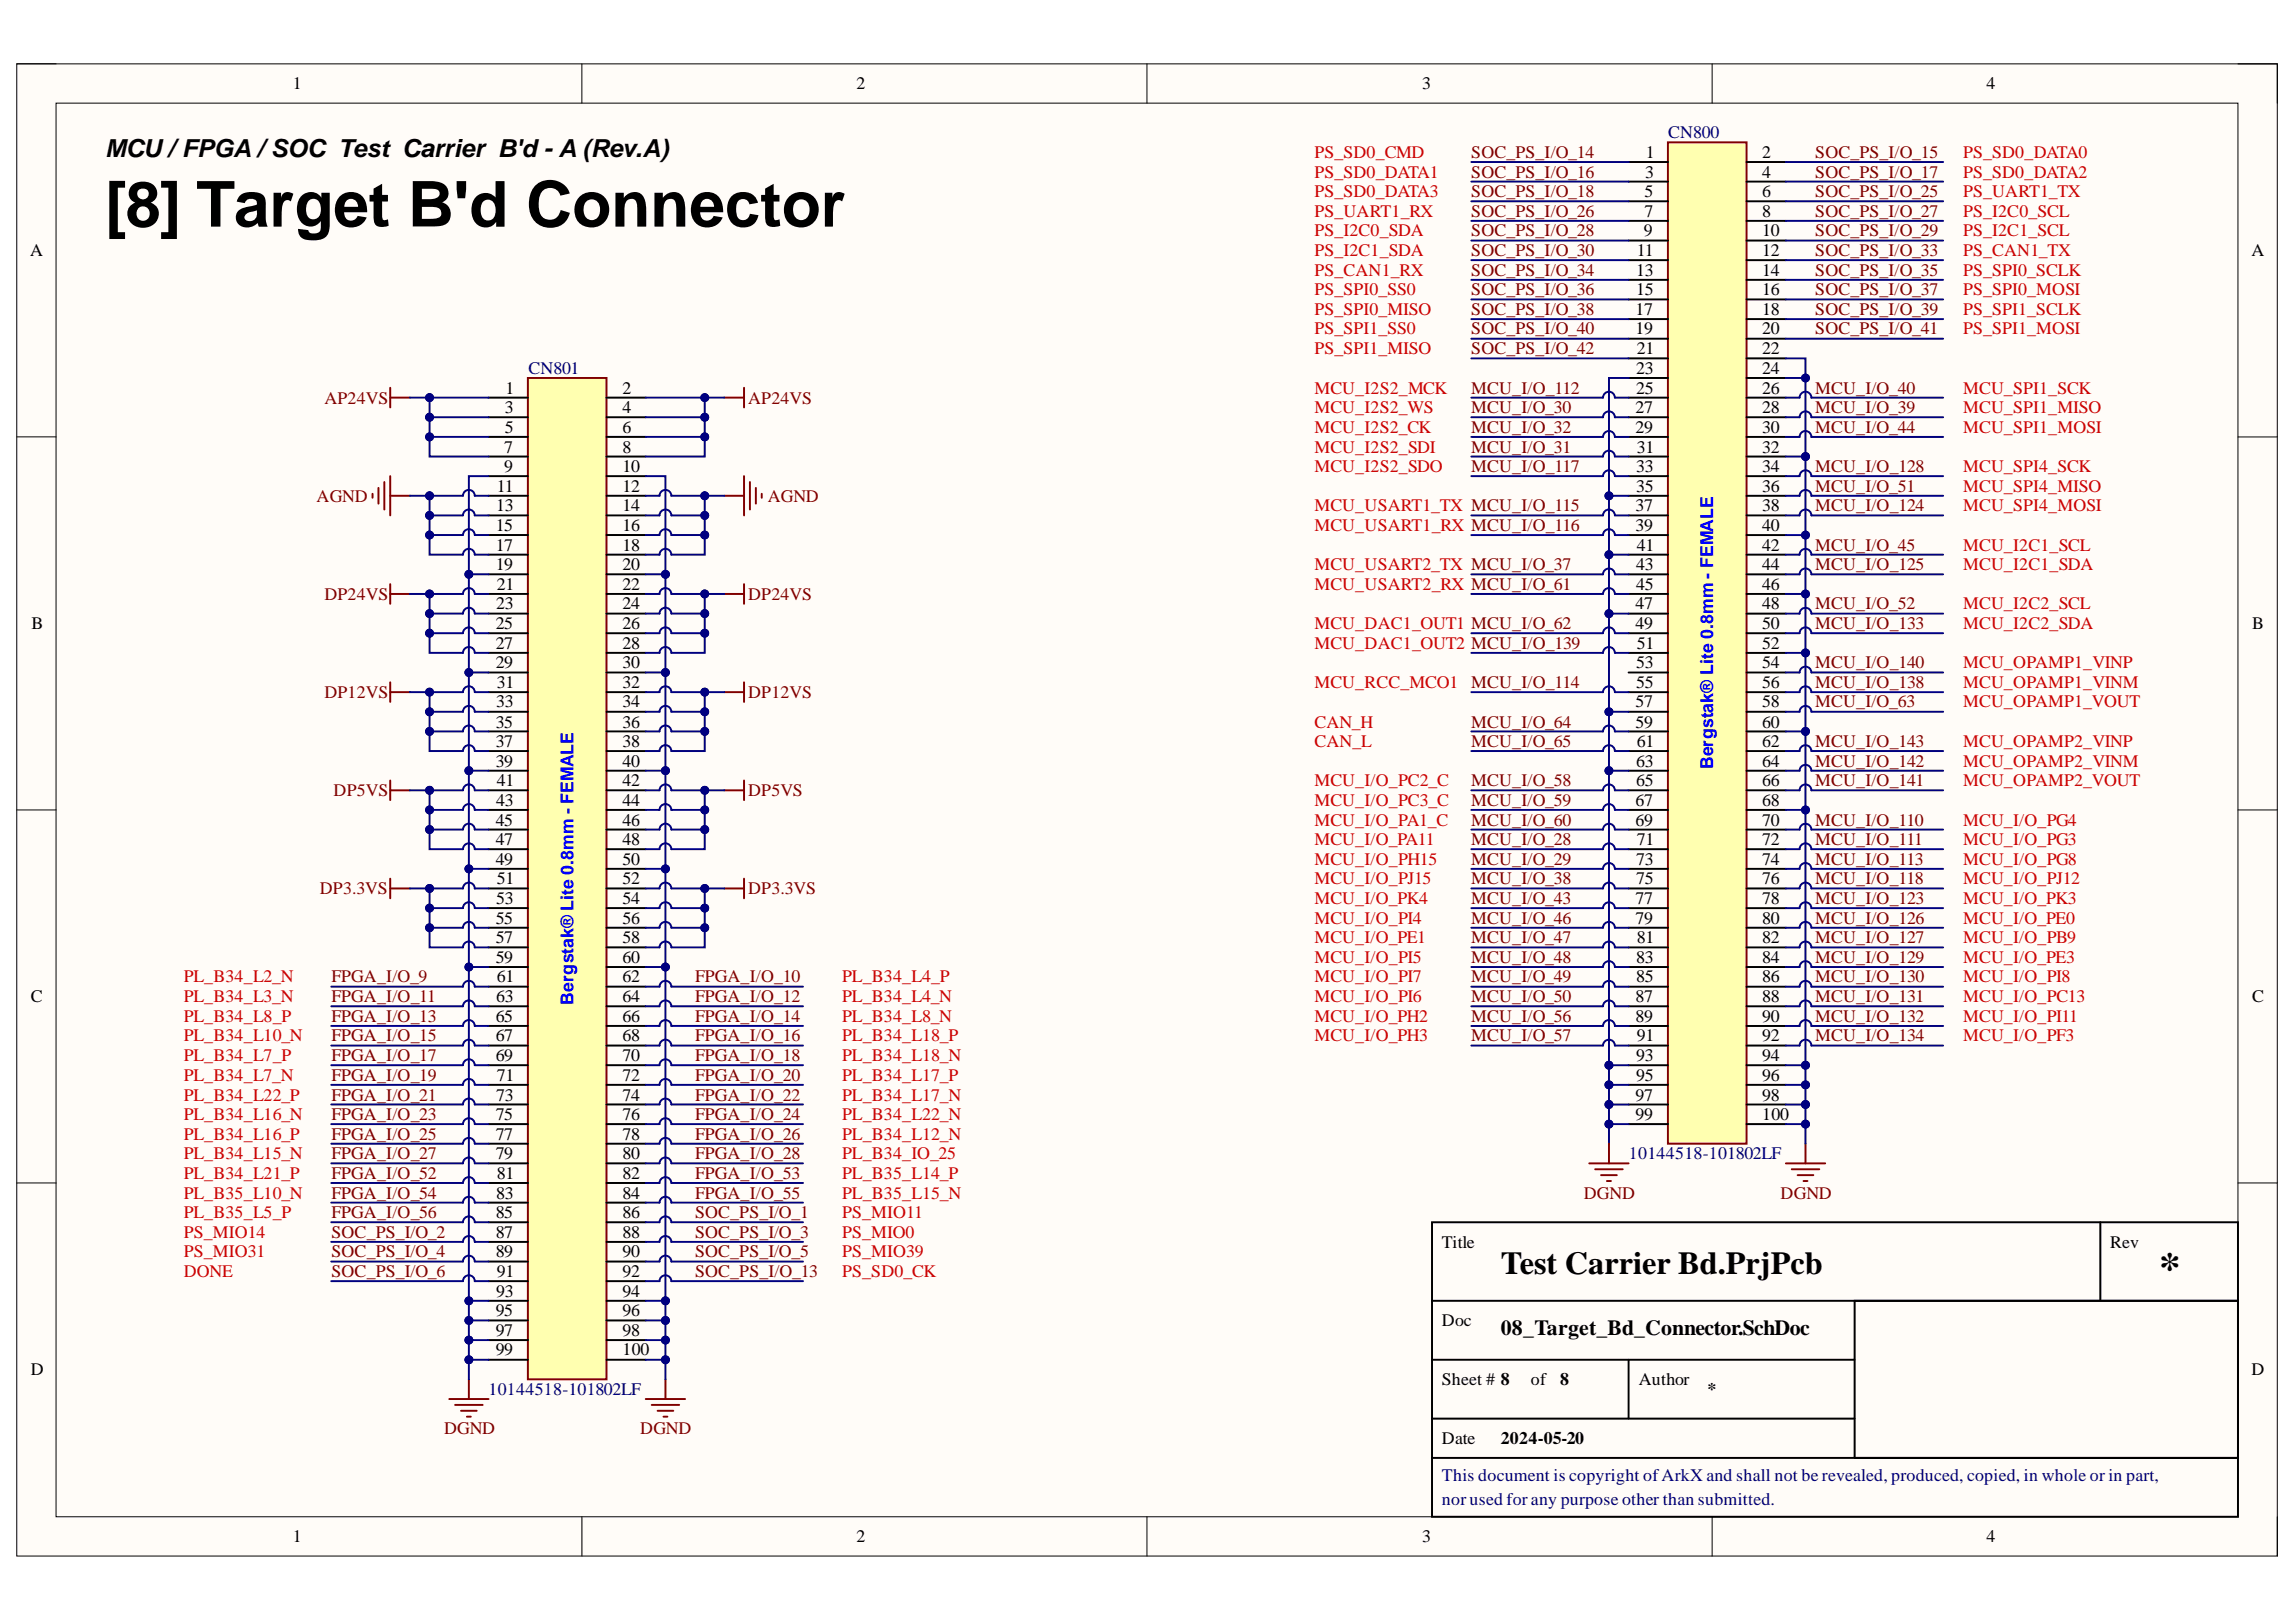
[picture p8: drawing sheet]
<svg xmlns="http://www.w3.org/2000/svg" width="297mm" height="210mm" viewBox="0 0 297 210" stroke-linecap="round" stroke-linejoin="round" font-family="sans-serif">
<defs><g id="words">
<text font-size="8.2" x="13.6" y="29.3">[8] Target B'd Connector</text>
<text font-size="5.5" x="279.3" y="165.8">*</text>
<text font-size="4.1" x="194.2" y="164.8">Test Carrier Bd.PrjPcb</text>
<text font-size="3.2" x="13.6" y="20.3">MCU /FPGA /SOC Test Carrier B'd - A (Rev.A)</text>
<text font-size="2.8" x="194.2" y="172.8">08_Target_Bd_Connector.SchDoc</text>
<g font-size="2.3">
<text x="37.9" y="11.6">1</text>
<text x="110.8" y="11.6">2</text>
<text x="184" y="11.6">3</text>
<text x="257" y="11.6">4</text>
<text x="212.9" y="23">3</text>
<text x="212.9" y="20.4">1</text>
<text x="228" y="20.4">2</text>
<text x="228" y="23">4</text>
<text x="212.8" y="25.5">5</text>
<text x="212.8" y="28.1">7</text>
<text x="228" y="25.5">6</text>
<text x="228" y="28.1">8</text>
<text x="3.9" y="33.1">A</text>
<text x="211.7" y="35.7">13</text>
<text x="211.8" y="33.1">11</text>
<text x="212.7" y="30.6">9</text>
<text x="228" y="30.6">10</text>
<text x="228" y="33.1">12</text>
<text x="228" y="35.7">14</text>
<text x="291.3" y="33.1">A</text>
<text x="211.6" y="40.7">17</text>
<text x="211.7" y="38.2">15</text>
<text x="228" y="38.2">16</text>
<text x="228" y="40.7">18</text>
<text x="211.6" y="43.3">19</text>
<text x="211.8" y="45.8">21</text>
<text x="228" y="43.3">20</text>
<text x="228" y="45.8">22</text>
<text x="65.3" y="53.5">3</text>
<text x="65.4" y="51">1</text>
<text x="80.5" y="51">2</text>
<text x="80.5" y="53.5">4</text>
<text x="211.6" y="53.5">27</text>
<text x="211.7" y="48.3">23</text>
<text x="211.7" y="51">25</text>
<text x="228" y="48.3">24</text>
<text x="228" y="51">26</text>
<text x="228" y="53.5">28</text>
<text x="65.2" y="58.6">7</text>
<text x="65.3" y="56">5</text>
<text x="80.5" y="56">6</text>
<text x="80.5" y="58.6">8</text>
<text x="211.6" y="56">29</text>
<text x="211.8" y="58.6">31</text>
<text x="228" y="56">30</text>
<text x="228" y="58.6">32</text>
<text x="64.3" y="63.6">11</text>
<text x="65.2" y="61.1">9</text>
<text x="80.5" y="61.1">10</text>
<text x="80.5" y="63.6">12</text>
<text x="211.7" y="61.1">33</text>
<text x="211.7" y="63.6">35</text>
<text x="228" y="61.1">34</text>
<text x="228" y="63.6">36</text>
<text x="64.1" y="68.7">15</text>
<text x="64.1" y="71.3">17</text>
<text x="64.2" y="66.2">13</text>
<text x="80.5" y="66.2">14</text>
<text x="80.5" y="68.7">16</text>
<text x="80.5" y="71.3">18</text>
<text x="211.6" y="66.2">37</text>
<text x="211.6" y="68.7">39</text>
<text x="211.8" y="71.3">41</text>
<text x="228" y="66.2">38</text>
<text x="228" y="68.7">40</text>
<text x="228" y="71.3">42</text>
<text x="64.1" y="73.8">19</text>
<text x="64.3" y="76.3">21</text>
<text x="80.5" y="73.8">20</text>
<text x="80.5" y="76.3">22</text>
<text x="211.7" y="73.8">43</text>
<text x="211.7" y="76.3">45</text>
<text x="228" y="73.8">44</text>
<text x="228" y="76.3">46</text>
<text x="4.1" y="81.4">B</text>
<text x="64.1" y="81.4">25</text>
<text x="64.1" y="83.9">27</text>
<text x="64.2" y="78.9">23</text>
<text x="80.5" y="78.9">24</text>
<text x="80.5" y="81.4">26</text>
<text x="80.5" y="83.9">28</text>
<text x="211.6" y="78.9">47</text>
<text x="211.6" y="81.4">49</text>
<text x="211.8" y="83.9">51</text>
<text x="228" y="78.9">48</text>
<text x="228" y="81.4">50</text>
<text x="228" y="83.9">52</text>
<text x="291.4" y="81.4">B</text>
<text x="64.1" y="86.5">29</text>
<text x="64.3" y="89">31</text>
<text x="80.5" y="86.5">30</text>
<text x="80.5" y="89">32</text>
<text x="211.7" y="86.5">53</text>
<text x="211.7" y="89">55</text>
<text x="228" y="86.5">54</text>
<text x="228" y="89">56</text>
<text x="64.1" y="94.2">35</text>
<text x="64.2" y="91.5">33</text>
<text x="80.5" y="91.5">34</text>
<text x="80.5" y="94.2">36</text>
<text x="211.6" y="91.5">57</text>
<text x="211.6" y="94.2">59</text>
<text x="228" y="91.5">58</text>
<text x="228" y="94.2">60</text>
<text x="64.1" y="96.7">37</text>
<text x="64.1" y="99.2">39</text>
<text x="64.3" y="101.8">41</text>
<text x="80.5" y="96.7">38</text>
<text x="80.5" y="99.2">40</text>
<text x="80.5" y="101.8">42</text>
<text x="211.7" y="99.2">63</text>
<text x="211.7" y="101.8">65</text>
<text x="211.8" y="96.7">61</text>
<text x="228" y="96.7">62</text>
<text x="228" y="99.2">64</text>
<text x="228" y="101.8">66</text>
<text x="64.1" y="106.8">45</text>
<text x="64.2" y="104.3">43</text>
<text x="80.5" y="104.3">44</text>
<text x="80.5" y="106.8">46</text>
<text x="211.6" y="104.3">67</text>
<text x="211.6" y="106.8">69</text>
<text x="228" y="104.3">68</text>
<text x="228" y="106.8">70</text>
<text x="64.1" y="109.4">47</text>
<text x="64.1" y="111.9">49</text>
<text x="80.5" y="109.4">48</text>
<text x="80.5" y="111.9">50</text>
<text x="211.7" y="111.9">73</text>
<text x="211.8" y="109.4">71</text>
<text x="228" y="109.4">72</text>
<text x="228" y="111.9">74</text>
<text x="64.1" y="119.5">55</text>
<text x="64.2" y="117">53</text>
<text x="64.3" y="114.4">51</text>
<text x="80.5" y="114.4">52</text>
<text x="80.5" y="117">54</text>
<text x="80.5" y="119.5">56</text>
<text x="211.6" y="117">77</text>
<text x="211.6" y="119.5">79</text>
<text x="211.7" y="114.4">75</text>
<text x="228" y="114.4">76</text>
<text x="228" y="117">78</text>
<text x="228" y="119.5">80</text>
<text x="64.1" y="122.1">57</text>
<text x="64.1" y="124.6">59</text>
<text x="80.5" y="122.1">58</text>
<text x="80.5" y="124.6">60</text>
<text x="211.7" y="124.6">83</text>
<text x="211.8" y="122.1">81</text>
<text x="228" y="122.1">82</text>
<text x="228" y="124.6">84</text>
<text x="4" y="129.7">C</text>
<text x="64.2" y="129.7">63</text>
<text x="64.3" y="127.1">61</text>
<text x="80.5" y="127.1">62</text>
<text x="80.5" y="129.7">64</text>
<text x="211.6" y="129.7">87</text>
<text x="211.7" y="127.1">85</text>
<text x="228" y="127.1">86</text>
<text x="228" y="129.7">88</text>
<text x="291.4" y="129.7">C</text>
<text x="64.1" y="132.2">65</text>
<text x="64.1" y="134.7">67</text>
<text x="64.1" y="137.4">69</text>
<text x="80.5" y="132.2">66</text>
<text x="80.5" y="134.7">68</text>
<text x="80.5" y="137.4">70</text>
<text x="211.6" y="132.2">89</text>
<text x="211.7" y="137.4">93</text>
<text x="211.8" y="134.7">91</text>
<text x="228" y="132.2">90</text>
<text x="228" y="134.7">92</text>
<text x="228" y="137.4">94</text>
<text x="64.2" y="142.4">73</text>
<text x="64.3" y="139.9">71</text>
<text x="80.5" y="139.9">72</text>
<text x="80.5" y="142.4">74</text>
<text x="211.6" y="142.4">97</text>
<text x="211.7" y="139.9">95</text>
<text x="228" y="139.9">96</text>
<text x="228" y="142.4">98</text>
<text x="64.1" y="145">75</text>
<text x="64.1" y="147.5">77</text>
<text x="80.5" y="145">76</text>
<text x="80.5" y="147.5">78</text>
<text x="211.6" y="145">99</text>
<text x="228" y="145">100</text>
<text x="64.1" y="150">79</text>
<text x="64.2" y="155.1">83</text>
<text x="64.3" y="152.6">81</text>
<text x="80.5" y="150">80</text>
<text x="80.5" y="152.6">82</text>
<text x="80.5" y="155.1">84</text>
<text x="64.1" y="157.6">85</text>
<text x="64.1" y="160.2">87</text>
<text x="80.5" y="157.6">86</text>
<text x="80.5" y="160.2">88</text>
<text x="186.5" y="161.4">Title</text>
<text x="273" y="161.4">Rev</text>
<text x="64.1" y="162.7">89</text>
<text x="64.2" y="167.8">93</text>
<text x="64.3" y="165.3">91</text>
<text x="80.5" y="162.7">90</text>
<text x="80.5" y="165.3">92</text>
<text x="80.5" y="167.8">94</text>
<text x="64.1" y="170.3">95</text>
<text x="64.1" y="172.9">97</text>
<text x="80.5" y="170.3">96</text>
<text x="80.5" y="172.9">98</text>
<text x="186.5" y="171.6">Doc</text>
<text x="4" y="177.9">D</text>
<text x="64.1" y="175.4">99</text>
<text x="80.5" y="175.4">100</text>
<text x="186.5" y="179.3">Sheet # 8</text>
<text x="198" y="179.3">of</text>
<text x="201.9" y="179.3">8</text>
<text x="212" y="179.3">Author</text>
<text x="291.3" y="177.9">D</text>
<text x="220.9" y="180.6">*</text>
<text x="186.5" y="186.9">Date</text>
<text x="194.2" y="186.9">2024-05-20</text>
<text x="37.9" y="199.6">1</text>
<text x="110.8" y="199.6">2</text>
<text x="184" y="199.6">3</text>
<text x="257" y="199.6">4</text>
</g>
<g font-size="2.3" fill="#000080">
<text x="215.8" y="17.9">CN800</text>
<text x="68.4" y="48.3">CN801</text>
<text x="210.7" y="150">10144518-101802LF</text>
<text x="63.2" y="180.6">10144518-101802LF</text>
<text x="186.5" y="191.7">This document is copyright ofArkX and shall not be revealed, produced, copied, in whole or in part,</text>
<text x="186.5" y="194.8">nor used for any purpose other than submitted.</text>
</g>
<g font-size="2.3" fill="#c00">
<text x="170" y="20.4">PS_SD0_CMD</text>
<text x="170" y="23">PS_SD0_DATA1</text>
<text x="254" y="20.4">PS_SD0_DATA0</text>
<text x="254" y="23">PS_SD0_DATA2</text>
<text x="170" y="25.5">PS_SD0_DATA3</text>
<text x="170" y="28.1">PS_UART1_RX</text>
<text x="254" y="25.5">PS_UART1_TX</text>
<text x="254" y="28.1">PS_I2C0_SCL</text>
<text x="170" y="30.6">PS_I2C0_SDA</text>
<text x="170" y="33.1">PS_I2C1_SDA</text>
<text x="170" y="35.7">PS_CAN1_RX</text>
<text x="254" y="30.6">PS_I2C1_SCL</text>
<text x="254" y="33.1">PS_CAN1_TX</text>
<text x="254" y="35.7">PS_SPI0_SCLK</text>
<text x="170" y="38.2">PS_SPI0_SS0</text>
<text x="170" y="40.7">PS_SPI0_MISO</text>
<text x="254" y="38.2">PS_SPI0_MOSI</text>
<text x="254" y="40.7">PS_SPI1_SCLK</text>
<text x="170" y="43.3">PS_SPI1_SS0</text>
<text x="170" y="45.8">PS_SPI1_MISO</text>
<text x="254" y="43.3">PS_SPI1_MOSI</text>
<text x="170" y="53.5">MCU_I2S2_WS</text>
<text x="170" y="51">MCU_I2S2_MCK</text>
<text x="254" y="51">MCU_SPI1_SCK</text>
<text x="254" y="53.5">MCU_SPI1_MISO</text>
<text x="170" y="56">MCU_I2S2_CK</text>
<text x="170" y="58.6">MCU_I2S2_SDI</text>
<text x="254" y="56">MCU_SPI1_MOSI</text>
<text x="170" y="61.1">MCU_I2S2_SDO</text>
<text x="254" y="61.1">MCU_SPI4_SCK</text>
<text x="254" y="63.6">MCU_SPI4_MISO</text>
<text x="170" y="66.2">MCU_USART1_TX MCU_I/O_115</text>
<text x="170" y="68.7">MCU_USART1_RX MCU_I/O_116</text>
<text x="254" y="71.3">MCU_I2C1_SCL</text>
<text x="254" y="66.2">MCU_SPI4_MOSI</text>
<text x="170" y="73.8">MCU_USART2_TX MCU_I/O_37</text>
<text x="170" y="76.3">MCU_USART2_RX MCU_I/O_61</text>
<text x="254" y="73.8">MCU_I2C1_SDA</text>
<text x="170" y="81.4">MCU_DAC1_OUT1 MCU_I/O_62</text>
<text x="170" y="83.9">MCU_DAC1_OUT2 MCU_I/O_139</text>
<text x="254" y="78.9">MCU_I2C2_SCL</text>
<text x="254" y="81.4">MCU_I2C2_SDA</text>
<text x="170" y="89">MCU_RCC_MCO1</text>
<text x="254" y="89">MCU_OPAMP1_VINM</text>
<text x="254" y="86.5">MCU_OPAMP1_VINP</text>
<text x="170" y="94.2">CAN_H</text>
<text x="254" y="91.5">MCU_OPAMP1_VOUT</text>
<text x="170" y="96.7">CAN_L</text>
<text x="170" y="101.8">MCU_I/O_PC2_C</text>
<text x="254" y="101.8">MCU_OPAMP2_VOUT</text>
<text x="254" y="99.2">MCU_OPAMP2_VINM</text>
<text x="254" y="96.7">MCU_OPAMP2_VINP</text>
<text x="170" y="104.3">MCU_I/O_PC3_C</text>
<text x="170" y="106.8">MCU_I/O_PA1_C</text>
<text x="254" y="106.8">MCU_I/O_PG4</text>
<text x="170" y="109.4">MCU_I/O_PA11</text>
<text x="170" y="111.9">MCU_I/O_PH15</text>
<text x="254" y="109.4">MCU_I/O_PG3</text>
<text x="254" y="111.9">MCU_I/O_PG8</text>
<text x="170" y="114.4">MCU_I/O_PJ15</text>
<text x="170" y="117">MCU_I/O_PK4</text>
<text x="170" y="119.5">MCU_I/O_PI4</text>
<text x="254" y="114.4">MCU_I/O_PJ12</text>
<text x="254" y="117">MCU_I/O_PK3</text>
<text x="254" y="119.5">MCU_I/O_PE0</text>
<text x="170" y="122.1">MCU_I/O_PE1</text>
<text x="170" y="124.6">MCU_I/O_PI5</text>
<text x="254" y="122.1">MCU_I/O_PB9</text>
<text x="254" y="124.6">MCU_I/O_PE3</text>
<text x="23.8" y="127.1">PL_B34_L2_N</text>
<text x="23.8" y="129.7">PL_B34_L3_N</text>
<text x="109" y="127.1">PL_B34_L4_P</text>
<text x="109" y="129.7">PL_B34_L4_N</text>
<text x="170" y="127.1">MCU_I/O_PI7</text>
<text x="170" y="129.7">MCU_I/O_PI6</text>
<text x="254" y="127.1">MCU_I/O_PI8</text>
<text x="254" y="129.7">MCU_I/O_PC13</text>
<text x="23.8" y="132.2">PL_B34_L8_P</text>
<text x="23.8" y="134.7">PL_B34_L10_N</text>
<text x="23.8" y="137.4">PL_B34_L7_P</text>
<text x="109" y="132.2">PL_B34_L8_N</text>
<text x="109" y="134.7">PL_B34_L18_P</text>
<text x="109" y="137.4">PL_B34_L18_N</text>
<text x="170" y="132.2">MCU_I/O_PH2</text>
<text x="170" y="134.7">MCU_I/O_PH3</text>
<text x="254" y="132.2">MCU_I/O_PI11</text>
<text x="254" y="134.7">MCU_I/O_PF3</text>
<text x="23.8" y="139.9">PL_B34_L7_N</text>
<text x="23.8" y="142.4">PL_B34_L22_P</text>
<text x="109" y="139.9">PL_B34_L17_P</text>
<text x="109" y="142.4">PL_B34_L17_N</text>
<text x="23.8" y="145">PL_B34_L16_N</text>
<text x="23.8" y="147.5">PL_B34_L16_P</text>
<text x="109" y="145">PL_B34_L22_N</text>
<text x="109" y="147.5">PL_B34_L12_N</text>
<text x="23.8" y="150">PL_B34_L15_N</text>
<text x="23.8" y="152.6">PL_B34_L21_P</text>
<text x="23.8" y="155.1">PL_B35_L10_N</text>
<text x="109" y="150">PL_B34_IO_25</text>
<text x="109" y="152.6">PL_B35_L14_P</text>
<text x="109" y="155.1">PL_B35_L15_N</text>
<text x="23.8" y="157.6">PL_B35_L5_P</text>
<text x="23.8" y="160.2">PS_MIO14</text>
<text x="109" y="157.6">PS_MIO11</text>
<text x="109" y="160.2">PS_MIO0</text>
<text x="23.8" y="162.7">PS_MIO31</text>
<text x="23.8" y="165.3">DONE</text>
<text x="109" y="162.7">PS_MIO39</text>
<text x="109" y="165.3">PS_SD0_CK</text>
</g>
<g font-size="2.3" fill="#800000">
<text x="190.3" y="20.4">SOC_PS_I/O_14</text>
<text x="190.3" y="23">SOC_PS_I/O_16</text>
<text x="234.8" y="20.4">SOC_PS_I/O_15</text>
<text x="234.8" y="23">SOC_PS_I/O_17</text>
<text x="190.3" y="25.5">SOC_PS_I/O_18</text>
<text x="190.3" y="28.1">SOC_PS_I/O_26</text>
<text x="234.8" y="25.5">SOC_PS_I/O_25</text>
<text x="234.8" y="28.1">SOC_PS_I/O_27</text>
<text x="190.3" y="30.6">SOC_PS_I/O_28</text>
<text x="190.3" y="33.1">SOC_PS_I/O_30</text>
<text x="190.3" y="35.7">SOC_PS_I/O_34</text>
<text x="234.8" y="30.6">SOC_PS_I/O_29</text>
<text x="234.8" y="33.1">SOC_PS_I/O_33</text>
<text x="234.8" y="35.7">SOC_PS_I/O_35</text>
<text x="190.3" y="38.2">SOC_PS_I/O_36</text>
<text x="190.3" y="40.7">SOC_PS_I/O_38</text>
<text x="234.8" y="38.2">SOC_PS_I/O_37</text>
<text x="234.8" y="40.7">SOC_PS_I/O_39</text>
<text x="190.3" y="43.3">SOC_PS_I/O_40</text>
<text x="190.3" y="45.8">SOC_PS_I/O_42</text>
<text x="234.8" y="43.3">SOC_PS_I/O_41</text>
<text x="42" y="52.2">AP24VS</text>
<text x="96.8" y="52.2">AP24VS</text>
<text x="190.3" y="53.5">MCU_I/O_30</text>
<text x="190.3" y="51">MCU_I/O_112</text>
<text x="234.8" y="51">MCU_I/O_40</text>
<text x="234.8" y="53.5">MCU_I/O_39</text>
<text x="190.3" y="56">MCU_I/O_32</text>
<text x="190.3" y="58.6">MCU_I/O_31</text>
<text x="234.8" y="56">MCU_I/O_44</text>
<text x="40.9" y="64.9">AGND</text>
<text x="99.3" y="64.9">AGND</text>
<text x="190.3" y="61.1">MCU_I/O_117</text>
<text x="234.8" y="61.1">MCU_I/O_128</text>
<text x="234.8" y="63.6">MCU_I/O_51</text>
<text x="234.8" y="71.3">MCU_I/O_45</text>
<text x="234.8" y="66.2">MCU_I/O_124</text>
<text x="42" y="77.6">DP24VS</text>
<text x="96.8" y="77.6">DP24VS</text>
<text x="234.8" y="73.8">MCU_I/O_125</text>
<text x="234.8" y="78.9">MCU_I/O_52</text>
<text x="234.8" y="81.4">MCU_I/O_133</text>
<text x="190.3" y="89">MCU_I/O_114</text>
<text x="234.8" y="89">MCU_I/O_138</text>
<text x="234.8" y="86.5">MCU_I/O_140</text>
<text x="42" y="90.3">DP12VS</text>
<text x="96.8" y="90.3">DP12VS</text>
<text x="190.3" y="94.2">MCU_I/O_64</text>
<text x="234.8" y="91.5">MCU_I/O_63</text>
<text x="190.3" y="96.7">MCU_I/O_65</text>
<text x="190.3" y="101.8">MCU_I/O_58</text>
<text x="234.8" y="101.8">MCU_I/O_141</text>
<text x="234.8" y="99.2">MCU_I/O_142</text>
<text x="234.8" y="96.7">MCU_I/O_143</text>
<text x="43.1" y="103">DP5VS</text>
<text x="96.8" y="103">DP5VS</text>
<text x="190.3" y="104.3">MCU_I/O_59</text>
<text x="190.3" y="106.8">MCU_I/O_60</text>
<text x="234.8" y="106.8">MCU_I/O_110</text>
<text x="190.3" y="109.4">MCU_I/O_28</text>
<text x="190.3" y="111.9">MCU_I/O_29</text>
<text x="234.8" y="109.4">MCU_I/O_111</text>
<text x="234.8" y="111.9">MCU_I/O_113</text>
<text x="41.4" y="115.7">DP3.3VS</text>
<text x="96.8" y="115.7">DP3.3VS</text>
<text x="190.3" y="114.4">MCU_I/O_38</text>
<text x="190.3" y="117">MCU_I/O_43</text>
<text x="190.3" y="119.5">MCU_I/O_46</text>
<text x="234.8" y="114.4">MCU_I/O_118</text>
<text x="234.8" y="117">MCU_I/O_123</text>
<text x="234.8" y="119.5">MCU_I/O_126</text>
<text x="190.3" y="122.1">MCU_I/O_47</text>
<text x="190.3" y="124.6">MCU_I/O_48</text>
<text x="234.8" y="122.1">MCU_I/O_127</text>
<text x="234.8" y="124.6">MCU_I/O_129</text>
<text x="42.9" y="127.1">FPGA_I/O_9</text>
<text x="42.9" y="129.7">FPGA_I/O_11</text>
<text x="89.9" y="127.1">FPGA_I/O_10</text>
<text x="89.9" y="129.7">FPGA_I/O_12</text>
<text x="190.3" y="127.1">MCU_I/O_49</text>
<text x="190.3" y="129.7">MCU_I/O_50</text>
<text x="234.8" y="127.1">MCU_I/O_130</text>
<text x="234.8" y="129.7">MCU_I/O_131</text>
<text x="42.9" y="132.2">FPGA_I/O_13</text>
<text x="42.9" y="134.7">FPGA_I/O_15</text>
<text x="42.9" y="137.4">FPGA_I/O_17</text>
<text x="89.9" y="132.2">FPGA_I/O_14</text>
<text x="89.9" y="134.7">FPGA_I/O_16</text>
<text x="89.9" y="137.4">FPGA_I/O_18</text>
<text x="190.3" y="132.2">MCU_I/O_56</text>
<text x="190.3" y="134.7">MCU_I/O_57</text>
<text x="234.8" y="132.2">MCU_I/O_132</text>
<text x="234.8" y="134.7">MCU_I/O_134</text>
<text x="42.9" y="139.9">FPGA_I/O_19</text>
<text x="42.9" y="142.4">FPGA_I/O_21</text>
<text x="89.9" y="139.9">FPGA_I/O_20</text>
<text x="89.9" y="142.4">FPGA_I/O_22</text>
<text x="42.9" y="145">FPGA_I/O_23</text>
<text x="42.9" y="147.5">FPGA_I/O_25</text>
<text x="89.9" y="145">FPGA_I/O_24</text>
<text x="89.9" y="147.5">FPGA_I/O_26</text>
<text x="42.9" y="152.6">FPGA_I/O_52</text>
<text x="42.9" y="155.1">FPGA_I/O_54</text>
<text x="42.9" y="150">FPGA_I/O_27</text>
<text x="89.9" y="152.6">FPGA_I/O_53</text>
<text x="89.9" y="155.1">FPGA_I/O_55</text>
<text x="89.9" y="150">FPGA_I/O_28</text>
<text x="204.9" y="155.1">DGND</text>
<text x="230.4" y="155.1">DGND</text>
<text x="42.9" y="157.6">FPGA_I/O_56</text>
<text x="42.9" y="160.2">SOC_PS_I/O_2</text>
<text x="89.9" y="157.6">SOC_PS_I/O_1</text>
<text x="89.9" y="160.2">SOC_PS_I/O_3</text>
<text x="42.9" y="162.7">SOC_PS_I/O_4</text>
<text x="42.9" y="165.3">SOC_PS_I/O_6</text>
<text x="89.9" y="162.7">SOC_PS_I/O_5</text>
<text x="89.9" y="165.3">SOC_PS_I/O_13</text>
<text x="57.4" y="185.6">DGND</text>
<text x="82.8" y="185.6">DGND</text>
</g>
<g font-size="2.3" fill="#00f">
<text x="221.7" y="99.6" transform="rotate(-90 221.7 99.6)">Bergstak® Lite 0.8mm - FEMALE</text>
<text x="74.2" y="130" transform="rotate(-90 74.2 130)">Bergstak® Lite 0.8mm - FEMALE</text>
</g>
</g></defs>
<path d="M2.2 8.3h292.4v193.1h-292.4z" fill-rule="evenodd" fill="#fffcf8"/>
<path d="M2.2 8.3h292.4v193.1h-292.4z" fill="none" stroke="#000" stroke-width=".13"/>
<path d="M7.3 13.3h282.2v183h-282.2z" fill-rule="evenodd" fill="#fffcf8"/>
<g fill="none" stroke="#000" stroke-width=".13">
<path d="M2.2 8.3h5.1M7.3 13.3h282.2v183h-282.2zM75.3 8.3v5M148.4 8.3v5M221.5 8.3v5M289.5 8.3h5.1v5M2.2 56.5h5.1M289.5 56.5h5.1M2.2 104.8h5.1M289.5 104.8h5.1M2.2 153.1h5.1M289.5 153.1h5.1"/>
<path d="M75.3 196.3v5.1M148.4 196.3v5.1M221.5 196.3v5.1M294.6 196.3v5.1"/>
</g>
<path d="M185.3 158.2h104.2v38.1h-104.2zM271.7 158.2v10.1M185.3 168.3h104.2M185.3 176h54.6M210.7 176v7.6M239.9 168.3h49.6v20.4h-49.6zM185.3 188.7h104.2M185.3 183.6h54.6" fill="none" stroke="#000" stroke-width=".25"/>
<path d="M215.8 18.4h10.2v129.6h-10.2z" fill-rule="evenodd" fill="#ffffb0"/>
<path d="M215.8 18.4h10.2v129.6h-10.2z" fill="none" stroke="#800000" stroke-width=".25"/>
<g fill="none" stroke="#000" stroke-width=".25">
<path d="M210.7 21h5.1M210.7 23.5h5.1M210.7 26h5.1M210.7 28.6h5.1M210.7 31.1h5.1M210.7 33.7h5.1M210.7 36.2h5.1M210.7 38.7h5.1M226 21h5M226 23.5h5M226 26h5M226 28.6h5"/>
<path d="M226 31.1h5M226 33.7h5M226 36.2h5M226 38.7h5M210.7 41.3h5.1M210.7 43.8h5.1M210.7 46.4h5.1M210.7 48.9h5.1M210.7 51.5h5.1M210.7 54h5.1M210.7 56.5h5.1M210.7 59.1h5.1"/>
<path d="M226 41.3h5M226 43.8h5M226 46.4h5M226 48.9h5M226 51.5h5M226 54h5M226 56.5h5M226 59.1h5M210.7 61.6h5.1M210.7 64.2h5.1M210.7 66.7h5.1M210.7 69.2h5.1"/>
<path d="M210.7 71.8h5.1M210.7 74.3h5.1M210.7 76.9h5.1M210.7 79.4h5.1M226 61.6h5M226 64.2h5M226 66.7h5M226 69.2h5M226 71.8h5M226 74.3h5M226 76.9h5M226 79.4h5"/>
<path d="M210.7 81.9h5.1M210.7 84.5h5.1M210.7 87h5.1M210.7 89.6h5.1M210.7 92.1h5.1M210.7 94.7h5.1M210.7 97.2h5.1M210.7 99.7h5.1M226 81.9h5M226 84.5h5M226 87h5M226 89.6h5"/>
<path d="M226 92.1h5M226 94.7h5M226 97.2h5M226 99.7h5M210.7 102.3h5.1M210.7 104.8h5.1M210.7 107.4h5.1M210.7 109.9h5.1M210.7 112.4h5.1M210.7 115h5.1M210.7 117.5h5.1M226 102.3h5"/>
<path d="M226 104.8h5M226 107.4h5M226 109.9h5M226 112.4h5M226 115h5M226 117.5h5M210.7 120.1h5.1M210.7 122.6h5.1M210.7 125.1h5.1M210.7 127.7h5.1M210.7 130.2h5.1M210.7 132.8h5.1"/>
<path d="M210.7 135.3h5.1M210.7 137.9h5.1M226 120.1h5M226 122.6h5M226 125.1h5M226 127.7h5M226 130.2h5M226 132.8h5M226 135.3h5M226 137.9h5M210.7 140.4h5.1M210.7 142.9h5.1"/>
<path d="M210.7 145.5h5.1M226 140.4h5M226 142.9h5M226 145.5h5"/>
</g>
<path d="M210.7 48.9h-2.5v99.1" fill="none" stroke="#000080" stroke-width=".25"/>
<circle cx="208.2" cy="64.2" r=".51" fill="#000080"/>
<circle cx="208.2" cy="64.2" r=".51" fill="none" stroke="#000080" stroke-width=".13"/>
<circle cx="208.1" cy="71.8" r=".51" fill="#000080"/>
<circle cx="208.1" cy="71.8" r=".51" fill="none" stroke="#000080" stroke-width=".13"/>
<circle cx="208.1" cy="79.4" r=".51" fill="#000080"/>
<circle cx="208.1" cy="79.4" r=".51" fill="none" stroke="#000080" stroke-width=".13"/>
<circle cx="208.1" cy="92.1" r=".51" fill="#000080"/>
<circle cx="208.1" cy="92.1" r=".51" fill="none" stroke="#000080" stroke-width=".13"/>
<circle cx="208.2" cy="99.7" r=".51" fill="#000080"/>
<circle cx="208.2" cy="99.7" r=".51" fill="none" stroke="#000080" stroke-width=".13"/>
<circle cx="208.2" cy="137.8" r=".51" fill="#000080"/>
<circle cx="208.2" cy="137.8" r=".51" fill="none" stroke="#000080" stroke-width=".13"/>
<circle cx="208.2" cy="140.4" r=".51" fill="#000080"/>
<circle cx="208.2" cy="140.4" r=".51" fill="none" stroke="#000080" stroke-width=".13"/>
<circle cx="208.2" cy="142.9" r=".51" fill="#000080"/>
<circle cx="208.2" cy="142.9" r=".51" fill="none" stroke="#000080" stroke-width=".13"/>
<circle cx="208.2" cy="145.5" r=".51" fill="#000080"/>
<circle cx="208.2" cy="145.5" r=".51" fill="none" stroke="#000080" stroke-width=".13"/>
<path d="M205.6 150.6h5.1M206.4 151.3h3.5M207.1 152.1h2.1M207.9 152.8h.5M208.2 148v2.6M231 150.6h5.1M231.8 151.3h3.6M232.6 152.1h2M233.3 152.8h.5M233.6 148v2.6" fill="none" stroke="#800000" stroke-width=".25"/>
<path d="M208.2 64.2h2.5" fill="none" stroke="#000080" stroke-width=".25"/>
<circle cx="208.2" cy="64.2" r=".51" fill="#000080"/>
<circle cx="208.2" cy="64.2" r=".51" fill="none" stroke="#000080" stroke-width=".13"/>
<path d="M208.2 71.8h2.5" fill="none" stroke="#000080" stroke-width=".25"/>
<circle cx="208.1" cy="71.8" r=".51" fill="#000080"/>
<circle cx="208.1" cy="71.8" r=".51" fill="none" stroke="#000080" stroke-width=".13"/>
<path d="M208.2 79.4h2.5" fill="none" stroke="#000080" stroke-width=".25"/>
<circle cx="208.1" cy="79.4" r=".51" fill="#000080"/>
<circle cx="208.1" cy="79.4" r=".51" fill="none" stroke="#000080" stroke-width=".13"/>
<path d="M208.2 92.1h2.5" fill="none" stroke="#000080" stroke-width=".25"/>
<circle cx="208.1" cy="92.1" r=".51" fill="#000080"/>
<circle cx="208.1" cy="92.1" r=".51" fill="none" stroke="#000080" stroke-width=".13"/>
<path d="M208.2 99.7h2.5" fill="none" stroke="#000080" stroke-width=".25"/>
<circle cx="208.2" cy="99.7" r=".51" fill="#000080"/>
<circle cx="208.2" cy="99.7" r=".51" fill="none" stroke="#000080" stroke-width=".13"/>
<path d="M208.2 137.9h2.5" fill="none" stroke="#000080" stroke-width=".25"/>
<circle cx="208.2" cy="137.8" r=".51" fill="#000080"/>
<circle cx="208.2" cy="137.8" r=".51" fill="none" stroke="#000080" stroke-width=".13"/>
<path d="M208.2 140.4h2.5" fill="none" stroke="#000080" stroke-width=".25"/>
<circle cx="208.2" cy="140.4" r=".51" fill="#000080"/>
<circle cx="208.2" cy="140.4" r=".51" fill="none" stroke="#000080" stroke-width=".13"/>
<path d="M208.2 142.9h2.5" fill="none" stroke="#000080" stroke-width=".25"/>
<circle cx="208.2" cy="142.9" r=".51" fill="#000080"/>
<circle cx="208.2" cy="142.9" r=".51" fill="none" stroke="#000080" stroke-width=".13"/>
<path d="M208.2 145.5h2.5" fill="none" stroke="#000080" stroke-width=".25"/>
<circle cx="208.2" cy="145.5" r=".51" fill="#000080"/>
<circle cx="208.2" cy="145.5" r=".51" fill="none" stroke="#000080" stroke-width=".13"/>
<path d="M231 46.4h2.6v101.6" fill="none" stroke="#000080" stroke-width=".25"/>
<circle cx="233.6" cy="48.9" r=".51" fill="#000080"/>
<circle cx="233.6" cy="48.9" r=".51" fill="none" stroke="#000080" stroke-width=".13"/>
<circle cx="233.6" cy="59.1" r=".51" fill="#000080"/>
<circle cx="233.6" cy="59.1" r=".51" fill="none" stroke="#000080" stroke-width=".13"/>
<circle cx="233.6" cy="69.2" r=".51" fill="#000080"/>
<circle cx="233.6" cy="69.2" r=".51" fill="none" stroke="#000080" stroke-width=".13"/>
<circle cx="233.6" cy="76.9" r=".51" fill="#000080"/>
<circle cx="233.6" cy="76.9" r=".51" fill="none" stroke="#000080" stroke-width=".13"/>
<circle cx="233.6" cy="84.5" r=".51" fill="#000080"/>
<circle cx="233.6" cy="84.5" r=".51" fill="none" stroke="#000080" stroke-width=".13"/>
<circle cx="233.6" cy="94.7" r=".51" fill="#000080"/>
<circle cx="233.6" cy="94.7" r=".51" fill="none" stroke="#000080" stroke-width=".13"/>
<circle cx="233.6" cy="104.8" r=".51" fill="#000080"/>
<circle cx="233.6" cy="104.8" r=".51" fill="none" stroke="#000080" stroke-width=".13"/>
<circle cx="233.6" cy="137.8" r=".51" fill="#000080"/>
<circle cx="233.6" cy="137.8" r=".51" fill="none" stroke="#000080" stroke-width=".13"/>
<circle cx="233.6" cy="140.4" r=".51" fill="#000080"/>
<circle cx="233.6" cy="140.4" r=".51" fill="none" stroke="#000080" stroke-width=".13"/>
<circle cx="233.6" cy="142.9" r=".51" fill="#000080"/>
<circle cx="233.6" cy="142.9" r=".51" fill="none" stroke="#000080" stroke-width=".13"/>
<circle cx="233.6" cy="145.5" r=".51" fill="#000080"/>
<circle cx="233.6" cy="145.5" r=".51" fill="none" stroke="#000080" stroke-width=".13"/>
<path d="M231 48.9h2.6" fill="none" stroke="#000080" stroke-width=".25"/>
<circle cx="233.6" cy="48.9" r=".51" fill="#000080"/>
<circle cx="233.6" cy="48.9" r=".51" fill="none" stroke="#000080" stroke-width=".13"/>
<path d="M231 59.1h2.6" fill="none" stroke="#000080" stroke-width=".25"/>
<circle cx="233.6" cy="59.1" r=".51" fill="#000080"/>
<circle cx="233.6" cy="59.1" r=".51" fill="none" stroke="#000080" stroke-width=".13"/>
<path d="M231 69.2h2.6" fill="none" stroke="#000080" stroke-width=".25"/>
<circle cx="233.6" cy="69.2" r=".51" fill="#000080"/>
<circle cx="233.6" cy="69.2" r=".51" fill="none" stroke="#000080" stroke-width=".13"/>
<path d="M231 76.9h2.6" fill="none" stroke="#000080" stroke-width=".25"/>
<circle cx="233.6" cy="76.9" r=".51" fill="#000080"/>
<circle cx="233.6" cy="76.9" r=".51" fill="none" stroke="#000080" stroke-width=".13"/>
<path d="M231 84.5h2.6" fill="none" stroke="#000080" stroke-width=".25"/>
<circle cx="233.6" cy="84.5" r=".51" fill="#000080"/>
<circle cx="233.6" cy="84.5" r=".51" fill="none" stroke="#000080" stroke-width=".13"/>
<path d="M231 94.7h2.6" fill="none" stroke="#000080" stroke-width=".25"/>
<circle cx="233.6" cy="94.7" r=".51" fill="#000080"/>
<circle cx="233.6" cy="94.7" r=".51" fill="none" stroke="#000080" stroke-width=".13"/>
<path d="M231 104.8h2.6" fill="none" stroke="#000080" stroke-width=".25"/>
<circle cx="233.6" cy="104.8" r=".51" fill="#000080"/>
<circle cx="233.6" cy="104.8" r=".51" fill="none" stroke="#000080" stroke-width=".13"/>
<path d="M231 137.9h2.6" fill="none" stroke="#000080" stroke-width=".25"/>
<circle cx="233.6" cy="137.8" r=".51" fill="#000080"/>
<circle cx="233.6" cy="137.8" r=".51" fill="none" stroke="#000080" stroke-width=".13"/>
<path d="M231 140.4h2.6" fill="none" stroke="#000080" stroke-width=".25"/>
<circle cx="233.6" cy="140.4" r=".51" fill="#000080"/>
<circle cx="233.6" cy="140.4" r=".51" fill="none" stroke="#000080" stroke-width=".13"/>
<path d="M231 142.9h2.6" fill="none" stroke="#000080" stroke-width=".25"/>
<circle cx="233.6" cy="142.9" r=".51" fill="#000080"/>
<circle cx="233.6" cy="142.9" r=".51" fill="none" stroke="#000080" stroke-width=".13"/>
<path d="M231 145.5h2.6" fill="none" stroke="#000080" stroke-width=".25"/>
<circle cx="233.6" cy="145.5" r=".51" fill="#000080"/>
<circle cx="233.6" cy="145.5" r=".51" fill="none" stroke="#000080" stroke-width=".13"/>
<g fill="none" stroke="#000080" stroke-width=".25">
<path d="M190.3 21h20.4M190.3 23.5h20.4M190.3 26h20.4M190.3 28.6h20.4M190.3 31.1h20.4M190.3 33.7h20.4M190.3 36.2h20.4M190.3 38.7h20.4M231 21h20.4M231 23.5h20.4M231 26h20.4M231 28.6h20.4"/>
<path d="M231 31.1h20.4M231 33.7h20.4M231 36.2h20.4M231 38.7h20.4M190.3 51.5h17.1a.77 .77 0 0 1 .8-.8 .77 .77 0 0 1 .7 .8h1.8M190.3 54h17.1a.77 .77 0 0 1 .8-.8 .77 .77 0 0 1 .7 .8h1.8M190.3 56.5h17.1a.77 .77 0 0 1 .8-.7 .77 .77 0 0 1 .7 .7h1.8M190.3 59.1h17.1a.77 .77 0 0 1 .8-.8 .77 .77 0 0 1 .7 .8h1.8M190.3 41.3h20.4M190.3 43.8h20.4M190.3 46.4h20.4M231 51.5h1.8a.76 .76 0 0 1 .8-.8 .76 .76 0 0 1 .7 .8h17.1"/>
<path d="M231 54h1.8a.76 .76 0 0 1 .8-.8 .76 .76 0 0 1 .7 .8h17.1M231 56.5h1.8a.76 .76 0 0 1 .8-.7 .76 .76 0 0 1 .7 .7h17.1M231 41.3h20.4M231 43.8h20.4M190.3 61.6h17.1a.77 .77 0 0 1 .8-.7 .77 .77 0 0 1 .7 .7h1.8M190.3 66.7h17.1a.77 .77 0 0 1 .8-.8 .77 .77 0 0 1 .7 .8h1.8M190.3 69.2h17.1a.77 .77 0 0 1 .8-.7 .77 .77 0 0 1 .7 .7h1.8M190.3 74.3h17.1a.77 .77 0 0 1 .8-.7 .77 .77 0 0 1 .7 .7h1.8M190.3 76.9h17.1a.77 .77 0 0 1 .8-.8 .77 .77 0 0 1 .7 .8h1.8M231 61.6h1.8a.76 .76 0 0 1 .8-.7 .76 .76 0 0 1 .7 .7h17.1M231 64.2h1.8a.76 .76 0 0 1 .8-.8 .76 .76 0 0 1 .7 .8h17.1M231 66.7h1.8a.76 .76 0 0 1 .8-.8 .76 .76 0 0 1 .7 .8h17.1"/>
<path d="M231 71.8h1.8a.76 .76 0 0 1 .8-.8 .76 .76 0 0 1 .7 .8h17.1M231 74.3h1.8a.76 .76 0 0 1 .8-.7 .76 .76 0 0 1 .7 .7h17.1M231 79.4h1.8a.76 .76 0 0 1 .8-.8 .76 .76 0 0 1 .7 .8h17.1M190.3 81.9h17.1a.77 .77 0 0 1 .8-.7 .77 .77 0 0 1 .7 .7h1.8M190.3 84.5h17.1a.77 .77 0 0 1 .8-.8 .77 .77 0 0 1 .7 .8h1.8M190.3 89.6h17.1a.77 .77 0 0 1 .8-.8 .77 .77 0 0 1 .7 .8h1.8M190.3 94.7h17.1a.77 .77 0 0 1 .8-.8 .77 .77 0 0 1 .7 .8h1.8M190.3 97.2h17.1a.77 .77 0 0 1 .8-.8 .77 .77 0 0 1 .7 .8h1.8M231 81.9h1.8a.76 .76 0 0 1 .8-.7 .76 .76 0 0 1 .7 .7h17.1M231 87h1.8a.76 .76 0 0 1 .8-.7 .76 .76 0 0 1 .7 .7h17.1M231 89.6h1.8a.76 .76 0 0 1 .8-.8 .76 .76 0 0 1 .7 .8h17.1M231 92.1h1.8a.76 .76 0 0 1 .8-.8 .76 .76 0 0 1 .7 .8h17.1"/>
<path d="M231 97.2h1.8a.76 .76 0 0 1 .8-.8 .76 .76 0 0 1 .7 .8h17.1M231 99.7h1.8a.76 .76 0 0 1 .8-.7 .76 .76 0 0 1 .7 .7h17.1M190.3 102.3h17.1a.77 .77 0 0 1 .8-.8 .77 .77 0 0 1 .7 .8h1.8M190.3 104.8h17.1a.77 .77 0 0 1 .8-.7 .77 .77 0 0 1 .7 .7h1.8M190.3 107.4h17.1a.77 .77 0 0 1 .8-.8 .77 .77 0 0 1 .7 .8h1.8M190.3 109.9h17.1a.77 .77 0 0 1 .8-.8 .77 .77 0 0 1 .7 .8h1.8M190.3 112.4h17.1a.77 .77 0 0 1 .8-.7 .77 .77 0 0 1 .7 .7h1.8M190.3 115h17.1a.77 .77 0 0 1 .8-.8 .77 .77 0 0 1 .7 .8h1.8M190.3 117.5h17.1a.77 .77 0 0 1 .8-.7 .77 .77 0 0 1 .7 .7h1.8M231 102.3h1.8a.76 .76 0 0 1 .8-.8 .76 .76 0 0 1 .7 .8h17.1M231 107.4h1.8a.76 .76 0 0 1 .8-.8 .76 .76 0 0 1 .7 .8h17.1M231 109.9h1.8a.76 .76 0 0 1 .8-.8 .76 .76 0 0 1 .7 .8h17.1"/>
<path d="M231 112.4h1.8a.76 .76 0 0 1 .8-.7 .76 .76 0 0 1 .7 .7h17.1M231 115h1.8a.76 .76 0 0 1 .8-.8 .76 .76 0 0 1 .7 .8h17.1M231 117.5h1.8a.76 .76 0 0 1 .8-.7 .76 .76 0 0 1 .7 .7h17.1M190.3 120.1h17.1a.77 .77 0 0 1 .8-.8 .77 .77 0 0 1 .7 .8h1.8M190.3 122.6h17.1a.77 .77 0 0 1 .8-.8 .77 .77 0 0 1 .7 .8h1.8M190.3 125.1h17.1a.77 .77 0 0 1 .8-.7 .77 .77 0 0 1 .7 .7h1.8M190.3 127.7h17.1a.77 .77 0 0 1 .8-.8 .77 .77 0 0 1 .7 .8h1.8M190.3 130.2h17.1a.77 .77 0 0 1 .8-.7 .77 .77 0 0 1 .7 .7h1.8M190.3 132.8h17.1a.77 .77 0 0 1 .8-.8 .77 .77 0 0 1 .7 .8h1.8M190.3 135.3h17.1a.77 .77 0 0 1 .8-.8 .77 .77 0 0 1 .7 .8h1.8M231 120.1h1.8a.76 .76 0 0 1 .8-.8 .76 .76 0 0 1 .7 .8h17.1M231 122.6h1.8a.76 .76 0 0 1 .8-.8 .76 .76 0 0 1 .7 .8h17.1"/>
<path d="M231 125.1h1.8a.76 .76 0 0 1 .8-.7 .76 .76 0 0 1 .7 .7h17.1M231 127.7h1.8a.76 .76 0 0 1 .8-.8 .76 .76 0 0 1 .7 .8h17.1M231 130.2h1.8a.76 .76 0 0 1 .8-.7 .76 .76 0 0 1 .7 .7h17.1M231 132.8h1.8a.76 .76 0 0 1 .8-.8 .76 .76 0 0 1 .7 .8h17.1M231 135.3h1.8a.76 .76 0 0 1 .8-.8 .76 .76 0 0 1 .7 .8h17.1"/>
</g>
<path d="M50.5 50.2v2.5M50.5 51.5h2.5" fill="none" stroke="#800000" stroke-width=".25"/>
<path d="M68.3 48.9h10.2v129.6h-10.2z" fill-rule="evenodd" fill="#ffffb0"/>
<g fill="none" stroke="#800000" stroke-width=".25">
<path d="M68.3 48.9h10.2v129.6h-10.2zM93.7 51.5h2.6M96.3 50.2v2.5M48.2 63.9v.5M49 63.1v2.1M49.7 62.4v3.5M50.5 61.6v5.1M50.5 75.6v2.5M50.5 64.2h2.5M50.5 76.9h2.5M93.7 64.2h2.6M93.7 76.9h2.6"/>
<path d="M96.3 61.6v5.1M96.3 75.6v2.5M97 62.4v3.5M97.8 63.1v2.1M98.5 63.9v.5M50.5 88.3v2.5M50.5 89.6h2.5M93.7 89.6h2.6M96.3 88.3v2.5M50.5 101v2.5M50.5 113.7v2.5M50.5 102.3h2.5"/>
<path d="M50.5 115h2.5M93.7 102.3h2.6M93.7 115h2.6M96.3 101v2.5M96.3 113.7v2.5M60.7 178.5v2.5M86.1 178.5v2.5M58.1 181h5.1M58.9 181.8h3.5M59.6 182.6h2.1M60.4 183.3h.5M83.5 181h5.1"/>
<path d="M84.3 181.8h3.6M85.1 182.6h2M85.8 183.3h.5"/>
</g>
<g fill="none" stroke="#000" stroke-width=".25">
<path d="M63.2 51.5h5.1M63.2 54h5.1M63.2 56.5h5.1M63.2 59.1h5.1M78.5 51.5h5M78.5 54h5M78.5 56.5h5M78.5 59.1h5M63.2 61.6h5.1M63.2 64.2h5.1M63.2 66.7h5.1M63.2 69.2h5.1"/>
<path d="M63.2 71.8h5.1M63.2 74.3h5.1M63.2 76.9h5.1M63.2 79.4h5.1M78.5 61.6h5M78.5 64.2h5M78.5 66.7h5M78.5 69.2h5M78.5 71.8h5M78.5 74.3h5M78.5 76.9h5M78.5 79.4h5"/>
<path d="M63.2 81.9h5.1M63.2 84.5h5.1M63.2 87h5.1M63.2 89.6h5.1M63.2 92.1h5.1M63.2 94.7h5.1M63.2 97.2h5.1M63.2 99.7h5.1M78.5 81.9h5M78.5 84.5h5M78.5 87h5M78.5 89.6h5"/>
<path d="M78.5 92.1h5M78.5 94.7h5M78.5 97.2h5M78.5 99.7h5M63.2 102.3h5.1M63.2 104.8h5.1M63.2 107.4h5.1M63.2 109.9h5.1M63.2 112.4h5.1M63.2 115h5.1M63.2 117.5h5.1M78.5 102.3h5"/>
<path d="M78.5 104.8h5M78.5 107.4h5M78.5 109.9h5M78.5 112.4h5M78.5 115h5M78.5 117.5h5M63.2 120.1h5.1M63.2 122.6h5.1M63.2 125.1h5.1M63.2 127.7h5.1M63.2 130.2h5.1M63.2 132.8h5.1"/>
<path d="M63.2 135.3h5.1M63.2 137.8h5.1M78.5 120.1h5M78.5 122.6h5M78.5 125.1h5M78.5 127.7h5M78.5 130.2h5M78.5 132.8h5M78.5 135.3h5M78.5 137.8h5M63.2 140.4h5.1M63.2 142.9h5.1"/>
<path d="M63.2 145.5h5.1M63.2 148h5.1M63.2 150.5h5.1M63.2 153.1h5.1M63.2 155.6h5.1M63.2 158.2h5.1M78.5 140.4h5M78.5 142.9h5M78.5 145.5h5M78.5 148h5M78.5 150.5h5M78.5 153.1h5"/>
<path d="M78.5 155.6h5M78.5 158.2h5M63.2 160.7h5.1M63.2 163.3h5.1M63.2 165.8h5.1M63.2 168.3h5.1M63.2 170.9h5.1M63.2 173.4h5.1M63.2 176h5.1M78.5 160.7h5M78.5 163.3h5M78.5 165.8h5"/>
<path d="M78.5 168.3h5M78.5 170.9h5M78.5 173.4h5M78.5 176h5"/>
</g>
<path d="M53 51.5h10.2" fill="none" stroke="#000080" stroke-width=".25"/>
<circle cx="55.6" cy="51.5" r=".51" fill="#000080"/>
<circle cx="55.6" cy="51.5" r=".51" fill="none" stroke="#000080" stroke-width=".13"/>
<path d="M55.6 51.5v7.6h7.6" fill="none" stroke="#000080" stroke-width=".25"/>
<circle cx="55.6" cy="51.5" r=".51" fill="#000080"/>
<circle cx="55.6" cy="51.5" r=".51" fill="none" stroke="#000080" stroke-width=".13"/>
<circle cx="55.6" cy="54" r=".51" fill="#000080"/>
<circle cx="55.6" cy="54" r=".51" fill="none" stroke="#000080" stroke-width=".13"/>
<circle cx="55.6" cy="56.5" r=".51" fill="#000080"/>
<circle cx="55.6" cy="56.5" r=".51" fill="none" stroke="#000080" stroke-width=".13"/>
<path d="M55.6 54h7.6" fill="none" stroke="#000080" stroke-width=".25"/>
<circle cx="55.6" cy="54" r=".51" fill="#000080"/>
<circle cx="55.6" cy="54" r=".51" fill="none" stroke="#000080" stroke-width=".13"/>
<path d="M55.6 56.5h7.6" fill="none" stroke="#000080" stroke-width=".25"/>
<circle cx="55.6" cy="56.5" r=".51" fill="#000080"/>
<circle cx="55.6" cy="56.5" r=".51" fill="none" stroke="#000080" stroke-width=".13"/>
<path d="M83.5 51.5h10.2" fill="none" stroke="#000080" stroke-width=".25"/>
<circle cx="91.2" cy="51.5" r=".51" fill="#000080"/>
<circle cx="91.2" cy="51.5" r=".51" fill="none" stroke="#000080" stroke-width=".13"/>
<path d="M91.2 51.5v7.6h-7.7" fill="none" stroke="#000080" stroke-width=".25"/>
<circle cx="91.2" cy="51.5" r=".51" fill="#000080"/>
<circle cx="91.2" cy="51.5" r=".51" fill="none" stroke="#000080" stroke-width=".13"/>
<circle cx="91.2" cy="54" r=".51" fill="#000080"/>
<circle cx="91.2" cy="54" r=".51" fill="none" stroke="#000080" stroke-width=".13"/>
<circle cx="91.2" cy="56.5" r=".51" fill="#000080"/>
<circle cx="91.2" cy="56.5" r=".51" fill="none" stroke="#000080" stroke-width=".13"/>
<path d="M83.5 54h7.7" fill="none" stroke="#000080" stroke-width=".25"/>
<circle cx="91.2" cy="54" r=".51" fill="#000080"/>
<circle cx="91.2" cy="54" r=".51" fill="none" stroke="#000080" stroke-width=".13"/>
<path d="M83.5 56.5h7.7" fill="none" stroke="#000080" stroke-width=".25"/>
<circle cx="91.2" cy="56.5" r=".51" fill="#000080"/>
<circle cx="91.2" cy="56.5" r=".51" fill="none" stroke="#000080" stroke-width=".13"/>
<path d="M63.2 168.3h-2.5v10.2" fill="none" stroke="#000080" stroke-width=".25"/>
<circle cx="60.7" cy="176" r=".51" fill="#000080"/>
<circle cx="60.7" cy="176" r=".51" fill="none" stroke="#000080" stroke-width=".13"/>
<circle cx="60.7" cy="173.4" r=".51" fill="#000080"/>
<circle cx="60.7" cy="173.4" r=".51" fill="none" stroke="#000080" stroke-width=".13"/>
<circle cx="60.7" cy="170.9" r=".51" fill="#000080"/>
<circle cx="60.7" cy="170.9" r=".51" fill="none" stroke="#000080" stroke-width=".13"/>
<circle cx="60.7" cy="168.3" r=".51" fill="#000080"/>
<circle cx="60.7" cy="168.3" r=".51" fill="none" stroke="#000080" stroke-width=".13"/>
<path d="M60.7 170.9h2.5" fill="none" stroke="#000080" stroke-width=".25"/>
<circle cx="60.7" cy="170.9" r=".51" fill="#000080"/>
<circle cx="60.7" cy="170.9" r=".51" fill="none" stroke="#000080" stroke-width=".13"/>
<path d="M60.7 173.4h2.5" fill="none" stroke="#000080" stroke-width=".25"/>
<circle cx="60.7" cy="173.4" r=".51" fill="#000080"/>
<circle cx="60.7" cy="173.4" r=".51" fill="none" stroke="#000080" stroke-width=".13"/>
<path d="M60.7 176h2.5" fill="none" stroke="#000080" stroke-width=".25"/>
<circle cx="60.7" cy="176" r=".51" fill="#000080"/>
<circle cx="60.7" cy="176" r=".51" fill="none" stroke="#000080" stroke-width=".13"/>
<path d="M83.5 168.3h2.6v10.2" fill="none" stroke="#000080" stroke-width=".25"/>
<circle cx="86.1" cy="176" r=".51" fill="#000080"/>
<circle cx="86.1" cy="176" r=".51" fill="none" stroke="#000080" stroke-width=".13"/>
<circle cx="86.1" cy="173.4" r=".51" fill="#000080"/>
<circle cx="86.1" cy="173.4" r=".51" fill="none" stroke="#000080" stroke-width=".13"/>
<circle cx="86.1" cy="170.9" r=".51" fill="#000080"/>
<circle cx="86.1" cy="170.9" r=".51" fill="none" stroke="#000080" stroke-width=".13"/>
<circle cx="86.1" cy="168.3" r=".51" fill="#000080"/>
<circle cx="86.1" cy="168.3" r=".51" fill="none" stroke="#000080" stroke-width=".13"/>
<path d="M83.5 170.9h2.6" fill="none" stroke="#000080" stroke-width=".25"/>
<circle cx="86.1" cy="170.9" r=".51" fill="#000080"/>
<circle cx="86.1" cy="170.9" r=".51" fill="none" stroke="#000080" stroke-width=".13"/>
<path d="M83.5 173.4h2.6" fill="none" stroke="#000080" stroke-width=".25"/>
<circle cx="86.1" cy="173.4" r=".51" fill="#000080"/>
<circle cx="86.1" cy="173.4" r=".51" fill="none" stroke="#000080" stroke-width=".13"/>
<path d="M83.5 176h2.6" fill="none" stroke="#000080" stroke-width=".25"/>
<circle cx="86.1" cy="176" r=".51" fill="#000080"/>
<circle cx="86.1" cy="176" r=".51" fill="none" stroke="#000080" stroke-width=".13"/>
<path d="M63.2 61.6h-2.5v106.7" fill="none" stroke="#000080" stroke-width=".25"/>
<circle cx="60.7" cy="168.3" r=".51" fill="#000080"/>
<circle cx="60.7" cy="168.3" r=".51" fill="none" stroke="#000080" stroke-width=".13"/>
<circle cx="60.7" cy="125.1" r=".51" fill="#000080"/>
<circle cx="60.7" cy="125.1" r=".51" fill="none" stroke="#000080" stroke-width=".13"/>
<circle cx="60.7" cy="112.4" r=".51" fill="#000080"/>
<circle cx="60.7" cy="112.4" r=".51" fill="none" stroke="#000080" stroke-width=".13"/>
<circle cx="60.7" cy="99.7" r=".51" fill="#000080"/>
<circle cx="60.7" cy="99.7" r=".51" fill="none" stroke="#000080" stroke-width=".13"/>
<circle cx="60.7" cy="87" r=".51" fill="#000080"/>
<circle cx="60.7" cy="87" r=".51" fill="none" stroke="#000080" stroke-width=".13"/>
<circle cx="60.7" cy="74.3" r=".51" fill="#000080"/>
<circle cx="60.7" cy="74.3" r=".51" fill="none" stroke="#000080" stroke-width=".13"/>
<path d="M60.7 74.3h2.5" fill="none" stroke="#000080" stroke-width=".25"/>
<circle cx="60.7" cy="74.3" r=".51" fill="#000080"/>
<circle cx="60.7" cy="74.3" r=".51" fill="none" stroke="#000080" stroke-width=".13"/>
<path d="M60.7 87h2.5" fill="none" stroke="#000080" stroke-width=".25"/>
<circle cx="60.7" cy="87" r=".51" fill="#000080"/>
<circle cx="60.7" cy="87" r=".51" fill="none" stroke="#000080" stroke-width=".13"/>
<path d="M60.7 99.7h2.5" fill="none" stroke="#000080" stroke-width=".25"/>
<circle cx="60.7" cy="99.7" r=".51" fill="#000080"/>
<circle cx="60.7" cy="99.7" r=".51" fill="none" stroke="#000080" stroke-width=".13"/>
<path d="M60.7 112.4h2.5" fill="none" stroke="#000080" stroke-width=".25"/>
<circle cx="60.7" cy="112.4" r=".51" fill="#000080"/>
<circle cx="60.7" cy="112.4" r=".51" fill="none" stroke="#000080" stroke-width=".13"/>
<path d="M83.5 61.6h2.6v106.7" fill="none" stroke="#000080" stroke-width=".25"/>
<circle cx="86.1" cy="74.3" r=".51" fill="#000080"/>
<circle cx="86.1" cy="74.3" r=".51" fill="none" stroke="#000080" stroke-width=".13"/>
<circle cx="86.1" cy="87" r=".51" fill="#000080"/>
<circle cx="86.1" cy="87" r=".51" fill="none" stroke="#000080" stroke-width=".13"/>
<circle cx="86.1" cy="99.7" r=".51" fill="#000080"/>
<circle cx="86.1" cy="99.7" r=".51" fill="none" stroke="#000080" stroke-width=".13"/>
<circle cx="86.1" cy="112.4" r=".51" fill="#000080"/>
<circle cx="86.1" cy="112.4" r=".51" fill="none" stroke="#000080" stroke-width=".13"/>
<circle cx="86.1" cy="125.1" r=".51" fill="#000080"/>
<circle cx="86.1" cy="125.1" r=".51" fill="none" stroke="#000080" stroke-width=".13"/>
<circle cx="86.1" cy="168.3" r=".51" fill="#000080"/>
<circle cx="86.1" cy="168.3" r=".51" fill="none" stroke="#000080" stroke-width=".13"/>
<path d="M83.5 74.3h2.6" fill="none" stroke="#000080" stroke-width=".25"/>
<circle cx="86.1" cy="74.3" r=".51" fill="#000080"/>
<circle cx="86.1" cy="74.3" r=".51" fill="none" stroke="#000080" stroke-width=".13"/>
<path d="M83.5 87h2.6" fill="none" stroke="#000080" stroke-width=".25"/>
<circle cx="86.1" cy="87" r=".51" fill="#000080"/>
<circle cx="86.1" cy="87" r=".51" fill="none" stroke="#000080" stroke-width=".13"/>
<path d="M83.5 99.7h2.6" fill="none" stroke="#000080" stroke-width=".25"/>
<circle cx="86.1" cy="99.7" r=".51" fill="#000080"/>
<circle cx="86.1" cy="99.7" r=".51" fill="none" stroke="#000080" stroke-width=".13"/>
<path d="M83.5 112.4h2.6" fill="none" stroke="#000080" stroke-width=".25"/>
<circle cx="86.1" cy="112.4" r=".51" fill="#000080"/>
<circle cx="86.1" cy="112.4" r=".51" fill="none" stroke="#000080" stroke-width=".13"/>
<path d="M53 76.9h6.9a.76 .76 0 0 1 .8-.8 .76 .76 0 0 1 .7 .8h1.8" fill="none" stroke="#000080" stroke-width=".25"/>
<circle cx="55.6" cy="76.9" r=".51" fill="#000080"/>
<circle cx="55.6" cy="76.9" r=".51" fill="none" stroke="#000080" stroke-width=".13"/>
<path d="M53 64.2h6.9a.76 .76 0 0 1 .8-.8 .76 .76 0 0 1 .7 .8h1.8" fill="none" stroke="#000080" stroke-width=".25"/>
<circle cx="55.6" cy="64.2" r=".51" fill="#000080"/>
<circle cx="55.6" cy="64.2" r=".51" fill="none" stroke="#000080" stroke-width=".13"/>
<path d="M55.6 66.7h4.3a.76 .76 0 0 1 .8-.8 .76 .76 0 0 1 .7 .8h1.8" fill="none" stroke="#000080" stroke-width=".25"/>
<circle cx="55.6" cy="66.7" r=".51" fill="#000080"/>
<circle cx="55.6" cy="66.7" r=".51" fill="none" stroke="#000080" stroke-width=".13"/>
<path d="M55.6 69.2h4.3a.76 .76 0 0 1 .8-.7 .76 .76 0 0 1 .7 .7h1.8" fill="none" stroke="#000080" stroke-width=".25"/>
<circle cx="55.6" cy="69.2" r=".51" fill="#000080"/>
<circle cx="55.6" cy="69.2" r=".51" fill="none" stroke="#000080" stroke-width=".13"/>
<path d="M55.6 64.2v7.6h4.3a.76 .76 0 0 1 .8-.8 .76 .76 0 0 1 .7 .8h1.8" fill="none" stroke="#000080" stroke-width=".25"/>
<circle cx="55.6" cy="69.2" r=".51" fill="#000080"/>
<circle cx="55.6" cy="69.2" r=".51" fill="none" stroke="#000080" stroke-width=".13"/>
<circle cx="55.6" cy="66.7" r=".51" fill="#000080"/>
<circle cx="55.6" cy="66.7" r=".51" fill="none" stroke="#000080" stroke-width=".13"/>
<circle cx="55.6" cy="64.2" r=".51" fill="#000080"/>
<circle cx="55.6" cy="64.2" r=".51" fill="none" stroke="#000080" stroke-width=".13"/>
<path d="M55.6 76.9v7.6h4.3a.76 .76 0 0 1 .8-.8 .76 .76 0 0 1 .7 .8h1.8" fill="none" stroke="#000080" stroke-width=".25"/>
<circle cx="55.6" cy="76.9" r=".51" fill="#000080"/>
<circle cx="55.6" cy="76.9" r=".51" fill="none" stroke="#000080" stroke-width=".13"/>
<circle cx="55.6" cy="79.4" r=".51" fill="#000080"/>
<circle cx="55.6" cy="79.4" r=".51" fill="none" stroke="#000080" stroke-width=".13"/>
<circle cx="55.6" cy="81.9" r=".51" fill="#000080"/>
<circle cx="55.6" cy="81.9" r=".51" fill="none" stroke="#000080" stroke-width=".13"/>
<path d="M55.6 79.4h4.3a.76 .76 0 0 1 .8-.8 .76 .76 0 0 1 .7 .8h1.8" fill="none" stroke="#000080" stroke-width=".25"/>
<circle cx="55.6" cy="79.4" r=".51" fill="#000080"/>
<circle cx="55.6" cy="79.4" r=".51" fill="none" stroke="#000080" stroke-width=".13"/>
<path d="M55.6 81.9h4.3a.76 .76 0 0 1 .8-.7 .76 .76 0 0 1 .7 .7h1.8" fill="none" stroke="#000080" stroke-width=".25"/>
<circle cx="55.6" cy="81.9" r=".51" fill="#000080"/>
<circle cx="55.6" cy="81.9" r=".51" fill="none" stroke="#000080" stroke-width=".13"/>
<path d="M53 89.6h6.9a.76 .76 0 0 1 .8-.8 .76 .76 0 0 1 .7 .8h1.8" fill="none" stroke="#000080" stroke-width=".25"/>
<circle cx="55.6" cy="89.6" r=".51" fill="#000080"/>
<circle cx="55.6" cy="89.6" r=".51" fill="none" stroke="#000080" stroke-width=".13"/>
<path d="M55.6 89.6v7.6h4.3a.76 .76 0 0 1 .8-.8 .76 .76 0 0 1 .7 .8h1.8" fill="none" stroke="#000080" stroke-width=".25"/>
<circle cx="55.6" cy="89.6" r=".51" fill="#000080"/>
<circle cx="55.6" cy="89.6" r=".51" fill="none" stroke="#000080" stroke-width=".13"/>
<circle cx="55.6" cy="92.1" r=".51" fill="#000080"/>
<circle cx="55.6" cy="92.1" r=".51" fill="none" stroke="#000080" stroke-width=".13"/>
<circle cx="55.6" cy="94.7" r=".51" fill="#000080"/>
<circle cx="55.6" cy="94.7" r=".51" fill="none" stroke="#000080" stroke-width=".13"/>
<path d="M55.6 94.7h4.3a.76 .76 0 0 1 .8-.8 .76 .76 0 0 1 .7 .8h1.8" fill="none" stroke="#000080" stroke-width=".25"/>
<circle cx="55.6" cy="94.7" r=".51" fill="#000080"/>
<circle cx="55.6" cy="94.7" r=".51" fill="none" stroke="#000080" stroke-width=".13"/>
<path d="M55.6 92.1h4.3a.76 .76 0 0 1 .8-.8 .76 .76 0 0 1 .7 .8h1.8" fill="none" stroke="#000080" stroke-width=".25"/>
<circle cx="55.6" cy="92.1" r=".51" fill="#000080"/>
<circle cx="55.6" cy="92.1" r=".51" fill="none" stroke="#000080" stroke-width=".13"/>
<path d="M53 102.3h6.9a.76 .76 0 0 1 .8-.8 .76 .76 0 0 1 .7 .8h1.8" fill="none" stroke="#000080" stroke-width=".25"/>
<circle cx="55.6" cy="102.3" r=".51" fill="#000080"/>
<circle cx="55.6" cy="102.3" r=".51" fill="none" stroke="#000080" stroke-width=".13"/>
<path d="M55.6 102.3v7.6h4.3a.76 .76 0 0 1 .8-.8 .76 .76 0 0 1 .7 .8h1.8" fill="none" stroke="#000080" stroke-width=".25"/>
<circle cx="55.6" cy="102.3" r=".51" fill="#000080"/>
<circle cx="55.6" cy="102.3" r=".51" fill="none" stroke="#000080" stroke-width=".13"/>
<circle cx="55.6" cy="104.8" r=".51" fill="#000080"/>
<circle cx="55.6" cy="104.8" r=".51" fill="none" stroke="#000080" stroke-width=".13"/>
<circle cx="55.6" cy="107.4" r=".51" fill="#000080"/>
<circle cx="55.6" cy="107.4" r=".51" fill="none" stroke="#000080" stroke-width=".13"/>
<path d="M55.6 107.4h4.3a.76 .76 0 0 1 .8-.8 .76 .76 0 0 1 .7 .8h1.8" fill="none" stroke="#000080" stroke-width=".25"/>
<circle cx="55.6" cy="107.4" r=".51" fill="#000080"/>
<circle cx="55.6" cy="107.4" r=".51" fill="none" stroke="#000080" stroke-width=".13"/>
<path d="M55.6 104.8h4.3a.76 .76 0 0 1 .8-.7 .76 .76 0 0 1 .7 .7h1.8" fill="none" stroke="#000080" stroke-width=".25"/>
<circle cx="55.6" cy="104.8" r=".51" fill="#000080"/>
<circle cx="55.6" cy="104.8" r=".51" fill="none" stroke="#000080" stroke-width=".13"/>
<path d="M53 115h6.9a.76 .76 0 0 1 .8-.8 .76 .76 0 0 1 .7 .8h1.8" fill="none" stroke="#000080" stroke-width=".25"/>
<circle cx="55.6" cy="115" r=".51" fill="#000080"/>
<circle cx="55.6" cy="115" r=".51" fill="none" stroke="#000080" stroke-width=".13"/>
<path d="M55.6 115v7.6h4.3a.76 .76 0 0 1 .8-.8 .76 .76 0 0 1 .7 .8h1.8" fill="none" stroke="#000080" stroke-width=".25"/>
<circle cx="55.6" cy="115" r=".51" fill="#000080"/>
<circle cx="55.6" cy="115" r=".51" fill="none" stroke="#000080" stroke-width=".13"/>
<circle cx="55.6" cy="117.5" r=".51" fill="#000080"/>
<circle cx="55.6" cy="117.5" r=".51" fill="none" stroke="#000080" stroke-width=".13"/>
<circle cx="55.6" cy="120.1" r=".51" fill="#000080"/>
<circle cx="55.6" cy="120.1" r=".51" fill="none" stroke="#000080" stroke-width=".13"/>
<path d="M55.6 120.1h4.3a.76 .76 0 0 1 .8-.8 .76 .76 0 0 1 .7 .8h1.8" fill="none" stroke="#000080" stroke-width=".25"/>
<circle cx="55.6" cy="120.1" r=".51" fill="#000080"/>
<circle cx="55.6" cy="120.1" r=".51" fill="none" stroke="#000080" stroke-width=".13"/>
<path d="M55.6 117.5h4.3a.76 .76 0 0 1 .8-.7 .76 .76 0 0 1 .7 .7h1.8" fill="none" stroke="#000080" stroke-width=".25"/>
<circle cx="55.6" cy="117.5" r=".51" fill="#000080"/>
<circle cx="55.6" cy="117.5" r=".51" fill="none" stroke="#000080" stroke-width=".13"/>
<path d="M83.5 64.2h1.8a.76 .76 0 0 1 .8-.8 .76 .76 0 0 1 .8 .8h6.8" fill="none" stroke="#000080" stroke-width=".25"/>
<circle cx="91.2" cy="64.2" r=".51" fill="#000080"/>
<circle cx="91.2" cy="64.2" r=".51" fill="none" stroke="#000080" stroke-width=".13"/>
<path d="M83.5 66.7h1.8a.76 .76 0 0 1 .8-.8 .76 .76 0 0 1 .8 .8h4.3" fill="none" stroke="#000080" stroke-width=".25"/>
<circle cx="91.2" cy="66.7" r=".51" fill="#000080"/>
<circle cx="91.2" cy="66.7" r=".51" fill="none" stroke="#000080" stroke-width=".13"/>
<path d="M83.5 69.2h1.8a.76 .76 0 0 1 .8-.7 .76 .76 0 0 1 .8 .7h4.3" fill="none" stroke="#000080" stroke-width=".25"/>
<circle cx="91.2" cy="69.2" r=".51" fill="#000080"/>
<circle cx="91.2" cy="69.2" r=".51" fill="none" stroke="#000080" stroke-width=".13"/>
<path d="M91.2 64.2v7.6h-4.3a.76 .76 0 0 0-.8-.8 .76 .76 0 0 0-.8 .8h-1.8" fill="none" stroke="#000080" stroke-width=".25"/>
<circle cx="91.2" cy="69.2" r=".51" fill="#000080"/>
<circle cx="91.2" cy="69.2" r=".51" fill="none" stroke="#000080" stroke-width=".13"/>
<circle cx="91.2" cy="66.7" r=".51" fill="#000080"/>
<circle cx="91.2" cy="66.7" r=".51" fill="none" stroke="#000080" stroke-width=".13"/>
<circle cx="91.2" cy="64.2" r=".51" fill="#000080"/>
<circle cx="91.2" cy="64.2" r=".51" fill="none" stroke="#000080" stroke-width=".13"/>
<path d="M83.5 76.9h1.8a.76 .76 0 0 1 .8-.8 .76 .76 0 0 1 .8 .8h6.8" fill="none" stroke="#000080" stroke-width=".25"/>
<circle cx="91.2" cy="76.9" r=".51" fill="#000080"/>
<circle cx="91.2" cy="76.9" r=".51" fill="none" stroke="#000080" stroke-width=".13"/>
<path d="M91.2 76.9v7.6h-4.3a.76 .76 0 0 0-.8-.8 .76 .76 0 0 0-.8 .8h-1.8" fill="none" stroke="#000080" stroke-width=".25"/>
<circle cx="91.2" cy="76.9" r=".51" fill="#000080"/>
<circle cx="91.2" cy="76.9" r=".51" fill="none" stroke="#000080" stroke-width=".13"/>
<circle cx="91.2" cy="79.4" r=".51" fill="#000080"/>
<circle cx="91.2" cy="79.4" r=".51" fill="none" stroke="#000080" stroke-width=".13"/>
<circle cx="91.2" cy="81.9" r=".51" fill="#000080"/>
<circle cx="91.2" cy="81.9" r=".51" fill="none" stroke="#000080" stroke-width=".13"/>
<path d="M83.5 79.4h1.8a.76 .76 0 0 1 .8-.8 .76 .76 0 0 1 .8 .8h4.3" fill="none" stroke="#000080" stroke-width=".25"/>
<circle cx="91.2" cy="79.4" r=".51" fill="#000080"/>
<circle cx="91.2" cy="79.4" r=".51" fill="none" stroke="#000080" stroke-width=".13"/>
<path d="M83.5 81.9h1.8a.76 .76 0 0 1 .8-.7 .76 .76 0 0 1 .8 .7h4.3" fill="none" stroke="#000080" stroke-width=".25"/>
<circle cx="91.2" cy="81.9" r=".51" fill="#000080"/>
<circle cx="91.2" cy="81.9" r=".51" fill="none" stroke="#000080" stroke-width=".13"/>
<path d="M83.5 89.6h1.8a.76 .76 0 0 1 .8-.8 .76 .76 0 0 1 .8 .8h6.8" fill="none" stroke="#000080" stroke-width=".25"/>
<circle cx="91.2" cy="89.6" r=".51" fill="#000080"/>
<circle cx="91.2" cy="89.6" r=".51" fill="none" stroke="#000080" stroke-width=".13"/>
<path d="M91.2 89.6v7.6h-4.3a.76 .76 0 0 0-.8-.8 .76 .76 0 0 0-.8 .8h-1.8" fill="none" stroke="#000080" stroke-width=".25"/>
<circle cx="91.2" cy="89.6" r=".51" fill="#000080"/>
<circle cx="91.2" cy="89.6" r=".51" fill="none" stroke="#000080" stroke-width=".13"/>
<circle cx="91.2" cy="92.1" r=".51" fill="#000080"/>
<circle cx="91.2" cy="92.1" r=".51" fill="none" stroke="#000080" stroke-width=".13"/>
<circle cx="91.2" cy="94.7" r=".51" fill="#000080"/>
<circle cx="91.2" cy="94.7" r=".51" fill="none" stroke="#000080" stroke-width=".13"/>
<path d="M83.5 94.7h1.8a.76 .76 0 0 1 .8-.8 .76 .76 0 0 1 .8 .8h4.3" fill="none" stroke="#000080" stroke-width=".25"/>
<circle cx="91.2" cy="94.7" r=".51" fill="#000080"/>
<circle cx="91.2" cy="94.7" r=".51" fill="none" stroke="#000080" stroke-width=".13"/>
<path d="M83.5 92.1h1.8a.76 .76 0 0 1 .8-.8 .76 .76 0 0 1 .8 .8h4.3" fill="none" stroke="#000080" stroke-width=".25"/>
<circle cx="91.2" cy="92.1" r=".51" fill="#000080"/>
<circle cx="91.2" cy="92.1" r=".51" fill="none" stroke="#000080" stroke-width=".13"/>
<path d="M83.5 102.3h1.8a.76 .76 0 0 1 .8-.8 .76 .76 0 0 1 .8 .8h6.8" fill="none" stroke="#000080" stroke-width=".25"/>
<circle cx="91.2" cy="102.3" r=".51" fill="#000080"/>
<circle cx="91.2" cy="102.3" r=".51" fill="none" stroke="#000080" stroke-width=".13"/>
<path d="M91.2 102.3v7.6h-4.3a.76 .76 0 0 0-.8-.8 .76 .76 0 0 0-.8 .8h-1.8" fill="none" stroke="#000080" stroke-width=".25"/>
<circle cx="91.2" cy="102.3" r=".51" fill="#000080"/>
<circle cx="91.2" cy="102.3" r=".51" fill="none" stroke="#000080" stroke-width=".13"/>
<circle cx="91.2" cy="104.8" r=".51" fill="#000080"/>
<circle cx="91.2" cy="104.8" r=".51" fill="none" stroke="#000080" stroke-width=".13"/>
<circle cx="91.2" cy="107.4" r=".51" fill="#000080"/>
<circle cx="91.2" cy="107.4" r=".51" fill="none" stroke="#000080" stroke-width=".13"/>
<path d="M83.5 107.4h1.8a.76 .76 0 0 1 .8-.8 .76 .76 0 0 1 .8 .8h4.3" fill="none" stroke="#000080" stroke-width=".25"/>
<circle cx="91.2" cy="107.4" r=".51" fill="#000080"/>
<circle cx="91.2" cy="107.4" r=".51" fill="none" stroke="#000080" stroke-width=".13"/>
<path d="M83.5 104.8h1.8a.76 .76 0 0 1 .8-.7 .76 .76 0 0 1 .8 .7h4.3" fill="none" stroke="#000080" stroke-width=".25"/>
<circle cx="91.2" cy="104.8" r=".51" fill="#000080"/>
<circle cx="91.2" cy="104.8" r=".51" fill="none" stroke="#000080" stroke-width=".13"/>
<path d="M83.5 115h1.8a.76 .76 0 0 1 .8-.8 .76 .76 0 0 1 .8 .8h6.8" fill="none" stroke="#000080" stroke-width=".25"/>
<circle cx="91.2" cy="115" r=".51" fill="#000080"/>
<circle cx="91.2" cy="115" r=".51" fill="none" stroke="#000080" stroke-width=".13"/>
<path d="M91.2 115v7.6h-4.3a.76 .76 0 0 0-.8-.8 .76 .76 0 0 0-.8 .8h-1.8" fill="none" stroke="#000080" stroke-width=".25"/>
<circle cx="91.2" cy="115" r=".51" fill="#000080"/>
<circle cx="91.2" cy="115" r=".51" fill="none" stroke="#000080" stroke-width=".13"/>
<circle cx="91.2" cy="117.5" r=".51" fill="#000080"/>
<circle cx="91.2" cy="117.5" r=".51" fill="none" stroke="#000080" stroke-width=".13"/>
<circle cx="91.2" cy="120.1" r=".51" fill="#000080"/>
<circle cx="91.2" cy="120.1" r=".51" fill="none" stroke="#000080" stroke-width=".13"/>
<path d="M83.5 120.1h1.8a.76 .76 0 0 1 .8-.8 .76 .76 0 0 1 .8 .8h4.3" fill="none" stroke="#000080" stroke-width=".25"/>
<circle cx="91.2" cy="120.1" r=".51" fill="#000080"/>
<circle cx="91.2" cy="120.1" r=".51" fill="none" stroke="#000080" stroke-width=".13"/>
<path d="M83.5 117.5h1.8a.76 .76 0 0 1 .8-.7 .76 .76 0 0 1 .8 .7h4.3" fill="none" stroke="#000080" stroke-width=".25"/>
<circle cx="91.2" cy="117.5" r=".51" fill="#000080"/>
<circle cx="91.2" cy="117.5" r=".51" fill="none" stroke="#000080" stroke-width=".13"/>
<path d="M60.7 125.1h2.5" fill="none" stroke="#000080" stroke-width=".25"/>
<circle cx="60.7" cy="125.1" r=".51" fill="#000080"/>
<circle cx="60.7" cy="125.1" r=".51" fill="none" stroke="#000080" stroke-width=".13"/>
<path d="M83.5 125.1h2.6" fill="none" stroke="#000080" stroke-width=".25"/>
<circle cx="86.1" cy="125.1" r=".51" fill="#000080"/>
<circle cx="86.1" cy="125.1" r=".51" fill="none" stroke="#000080" stroke-width=".13"/>
<g fill="none" stroke="#000080" stroke-width=".25">
<path d="M42.9 127.7h17a.76 .76 0 0 1 .8-.8 .76 .76 0 0 1 .7 .8h1.8M42.9 130.2h17a.76 .76 0 0 1 .8-.7 .76 .76 0 0 1 .7 .7h1.8M42.9 132.8h17a.76 .76 0 0 1 .8-.8 .76 .76 0 0 1 .7 .8h1.8M42.9 135.3h17a.76 .76 0 0 1 .8-.8 .76 .76 0 0 1 .7 .8h1.8M42.9 137.8h17a.76 .76 0 0 1 .8-.7 .76 .76 0 0 1 .7 .7h1.8M83.5 127.7h1.8a.76 .76 0 0 1 .8-.8 .76 .76 0 0 1 .8 .8h17M83.5 130.2h1.8a.76 .76 0 0 1 .8-.7 .76 .76 0 0 1 .8 .7h17M83.5 132.8h1.8a.76 .76 0 0 1 .8-.8 .76 .76 0 0 1 .8 .8h17M83.5 135.3h1.8a.76 .76 0 0 1 .8-.8 .76 .76 0 0 1 .8 .8h17M83.5 137.8h1.8a.76 .76 0 0 1 .8-.7 .76 .76 0 0 1 .8 .7h17M42.9 140.4h17a.76 .76 0 0 1 .8-.8 .76 .76 0 0 1 .7 .8h1.8M42.9 142.9h17a.76 .76 0 0 1 .8-.7 .76 .76 0 0 1 .7 .7h1.8"/>
<path d="M42.9 145.5h17a.76 .76 0 0 1 .8-.8 .76 .76 0 0 1 .7 .8h1.8M42.9 148h17a.76 .76 0 0 1 .8-.8 .76 .76 0 0 1 .7 .8h1.8M42.9 150.5h17a.76 .76 0 0 1 .8-.7 .76 .76 0 0 1 .7 .7h1.8M42.9 153.1h17a.76 .76 0 0 1 .8-.8 .76 .76 0 0 1 .7 .8h1.8M42.9 155.6h17a.76 .76 0 0 1 .8-.7 .76 .76 0 0 1 .7 .7h1.8M42.9 158.2h17a.76 .76 0 0 1 .8-.8 .76 .76 0 0 1 .7 .8h1.8M83.5 140.4h1.8a.76 .76 0 0 1 .8-.8 .76 .76 0 0 1 .8 .8h17M83.5 142.9h1.8a.76 .76 0 0 1 .8-.7 .76 .76 0 0 1 .8 .7h17M83.5 145.5h1.8a.76 .76 0 0 1 .8-.8 .76 .76 0 0 1 .8 .8h17M83.5 148h1.8a.76 .76 0 0 1 .8-.8 .76 .76 0 0 1 .8 .8h17M83.5 150.5h1.8a.76 .76 0 0 1 .8-.7 .76 .76 0 0 1 .8 .7h17M83.5 153.1h1.8a.76 .76 0 0 1 .8-.8 .76 .76 0 0 1 .8 .8h17"/>
<path d="M83.5 155.6h1.8a.76 .76 0 0 1 .8-.7 .76 .76 0 0 1 .8 .7h17M83.5 158.2h1.8a.76 .76 0 0 1 .8-.8 .76 .76 0 0 1 .8 .8h17M42.9 160.7h17a.76 .76 0 0 1 .8-.7 .76 .76 0 0 1 .7 .7h1.8M42.9 163.3h17a.76 .76 0 0 1 .8-.8 .76 .76 0 0 1 .7 .8h1.8M42.9 165.8h17a.76 .76 0 0 1 .8-.8 .76 .76 0 0 1 .7 .8h1.8M83.5 160.7h1.8a.76 .76 0 0 1 .8-.7 .76 .76 0 0 1 .8 .7h17M83.5 163.3h1.8a.76 .76 0 0 1 .8-.8 .76 .76 0 0 1 .8 .8h17M83.5 165.8h1.8a.76 .76 0 0 1 .8-.8 .76 .76 0 0 1 .8 .8h17"/>
</g>
<use href="#words"/>
</svg>
